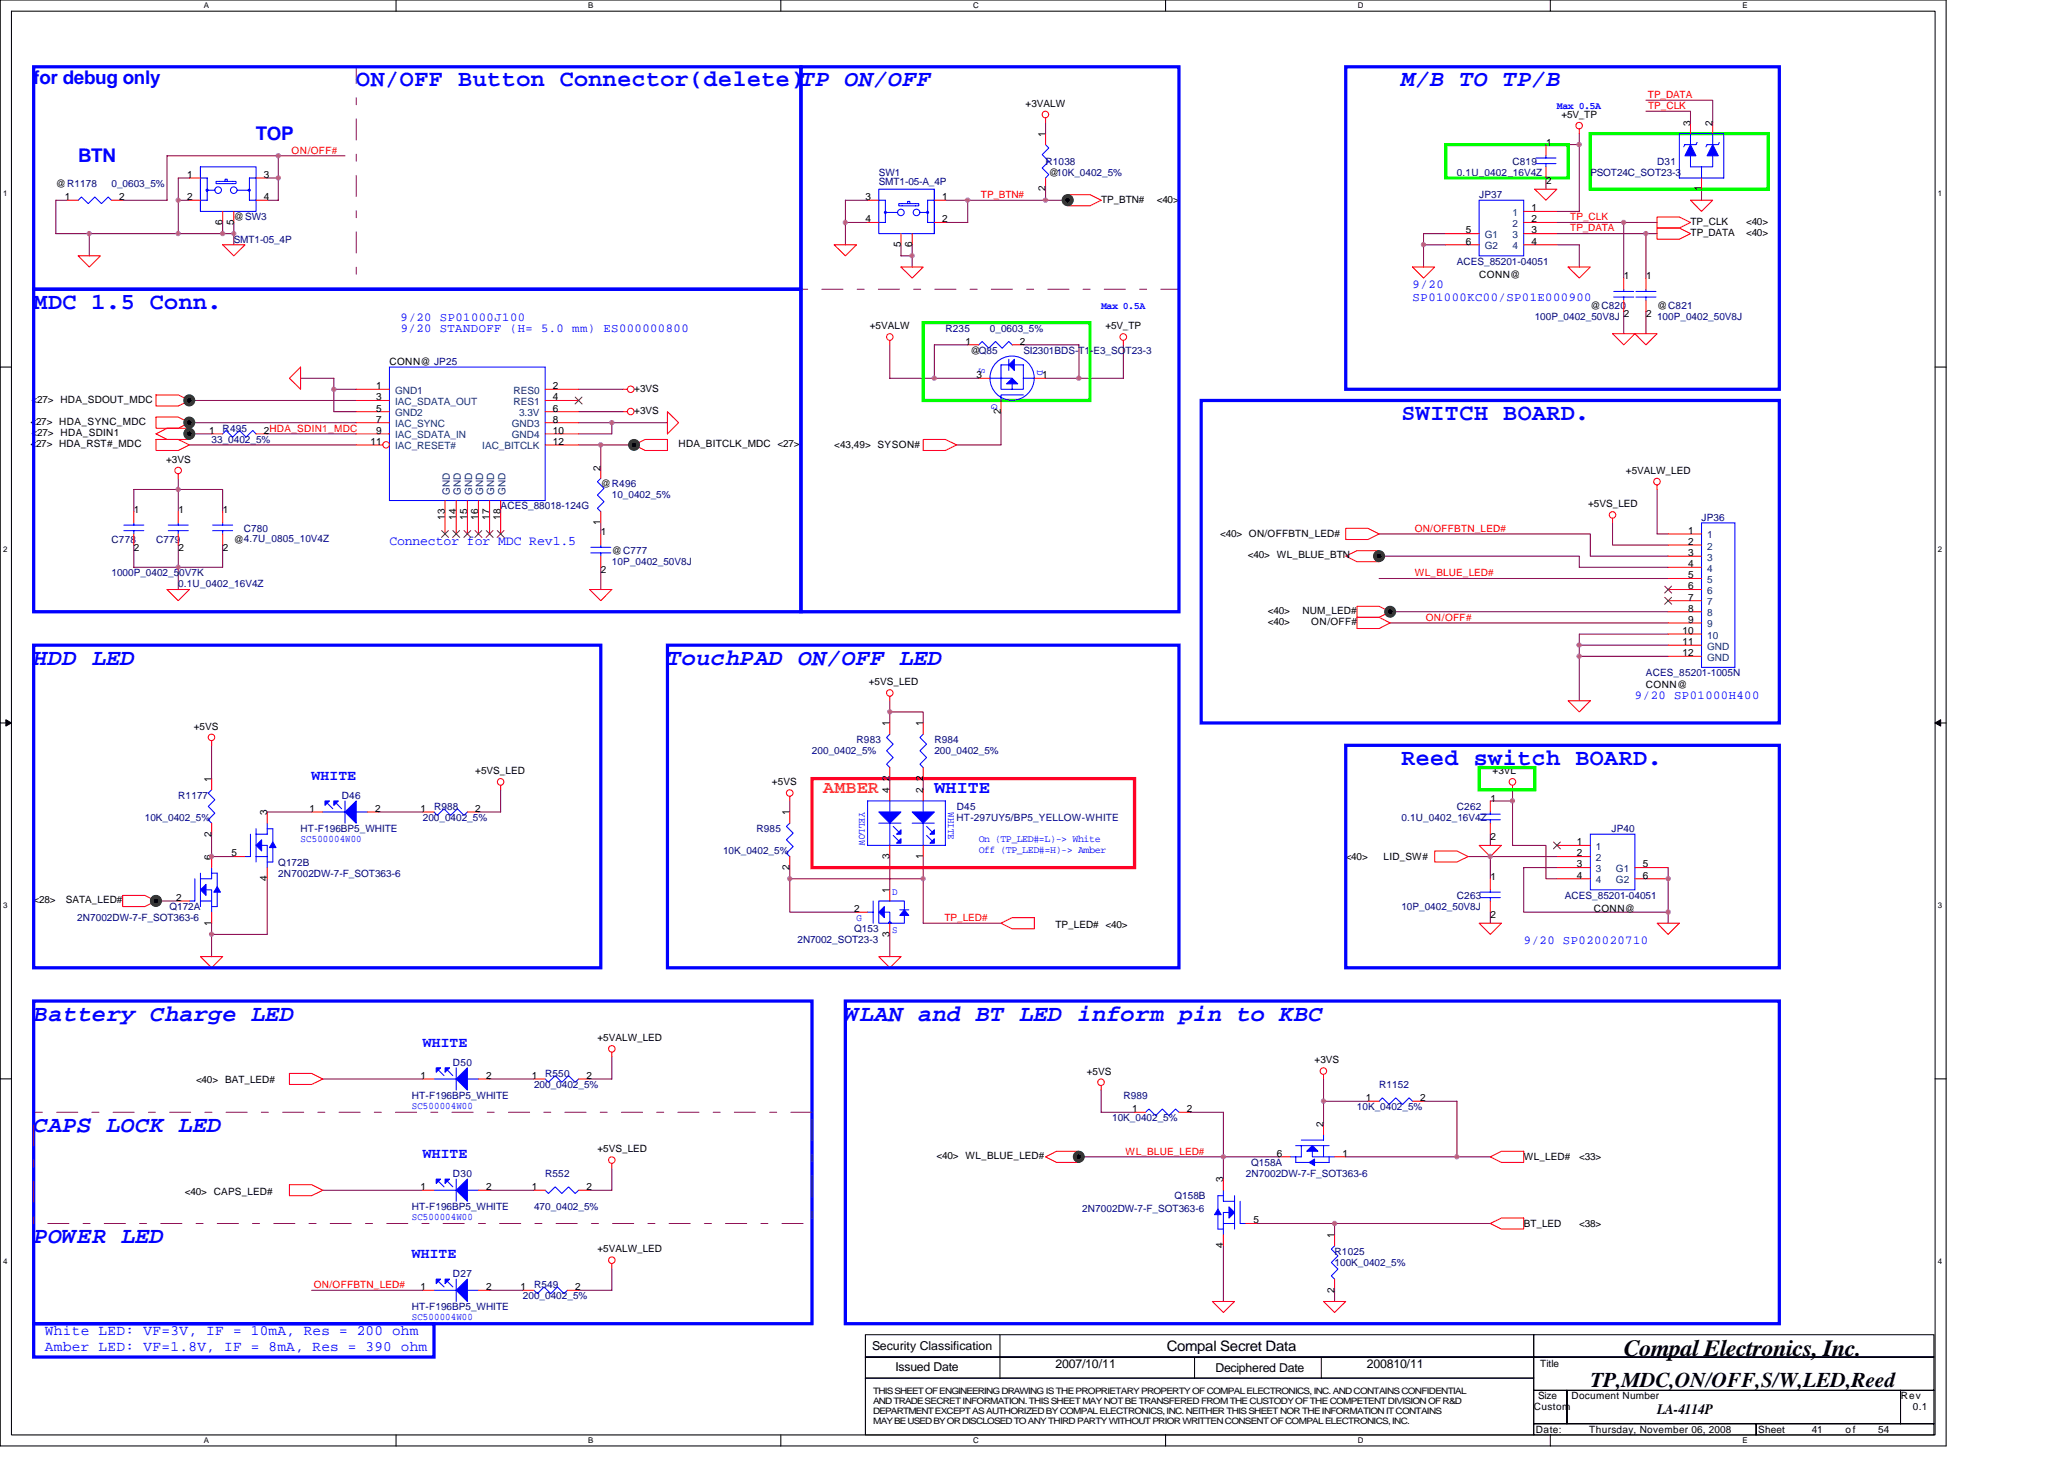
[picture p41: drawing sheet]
<svg xmlns="http://www.w3.org/2000/svg" width="297mm" height="210mm" viewBox="0 0 297 210" stroke-linecap="round" stroke-linejoin="round" font-family="sans-serif">
<defs><g id="words">
<g font-size="3.3" fill="#00f">
<text x="51.3" y="12.4">ON/OFF Button Connector(delete)TP ON/OFF</text>
<text x="201.7" y="12.4">M/B TO TP/B</text>
<text x="4.8" y="44.4">MDC 1.5 Conn.</text>
<text x="201.7" y="60.4">SWITCH BOARD.</text>
<text x="4.8" y="95.6">HDD LED</text>
<text x="96.1" y="95.6">TouchPAD ON/OFF LED</text>
<text x="201.7" y="110">Reed switch BOARD.</text>
<text x="4.8" y="146.8">Battery Charge LED</text>
<text x="121.7" y="146.8">WLAN and BT LED inform pin to KBC</text>
<text x="4.8" y="162.8">CAPS LOCK LED</text>
<text x="4.8" y="178.8">POWER LED</text>
</g>
<text font-size="3.3" x="233.7" y="195.1">Compal Electronics, Inc.</text>
<text font-size="3" x="228.9" y="199.6">TP,MDC,ON/OFF,S/W,LED,Reed</text>
<g font-size="2.7" fill="#00f">
<text x="4.8" y="12.1">for debug only</text>
<text x="11.3" y="23.3">BTN</text>
<text x="36.8" y="20.1">TOP</text>
</g>
<text font-size="2.5" fill="#ff8000" x="118.5" y="114.2">AMBER</text>
<text font-size="2.5" fill="#00f" x="134.5" y="114.2">WHITE</text>
<g font-size="2.1" fill="#00f">
<text x="44.8" y="112.2">WHITE</text>
<text x="60.9" y="150.6">WHITE</text>
<text x="60.9" y="166.6">WHITE</text>
<text x="59.3" y="181">WHITE</text>
<text x="6.5" y="192.1">White LED: VF=3V, IF = 10mA, Res = 200 ohm</text>
<text x="6.5" y="194.4">Amber LED: VF=1.8V, IF = 8mA, Res = 390 ohm</text>
</g>
<g font-size="2.1">
<text x="167.9" y="194.4">Compal Secret Data</text>
<text x="238.5" y="203.5">LA-4114P</text>
</g>
<text font-size="1.9" fill="#00f" x="56" y="78.4">Connector for MDC Rev1.5</text>
<g font-size="1.8" fill="#00f">
<text x="203.3" y="41.4">9/20</text>
<text x="57.7" y="46.2">9/20 SP01000J100</text>
<text x="57.7" y="47.8">9/20 STANDOFF (H= 5.0 mm) ES000000800</text>
<text x="203.3" y="43.2">SP01000KC00/SP01E000900</text>
<text x="235.3" y="100.6">9/20 SP01000H400</text>
<text x="219.3" y="135.8">9/20 SP020020710</text>
</g>
<g font-size="1.8">
<text x="125.5" y="194.2">Security Classification</text>
<text x="128.9" y="197.3">Issued Date</text>
<text x="151.9" y="196.8">2007/10/11</text>
<text x="174.9" y="197.4">Deciphered Date</text>
<text x="196.7" y="196.8">200810/11</text>
</g>
<g font-size="1.4">
<text x="147.6" y="15.4">+3VALW</text>
<text x="224.7" y="17">+5V_TP</text>
<text x="150.4" y="19.7" transform="rotate(-90 150.4 19.7)">1</text>
<text x="222.5" y="21">1</text>
<text x="243.3" y="18.1" transform="rotate(-90 243.3 18.1)">3</text>
<text x="246.5" y="18.1" transform="rotate(-90 246.5 18.1)">2</text>
<text x="8" y="26.9">@R1178</text>
<text x="9.3" y="28.8">1</text>
<text x="17.2" y="28.8">2</text>
<text x="26.9" y="28.8">2</text>
<text x="26.9" y="25.6">1</text>
<text x="38" y="25.6">3</text>
<text x="38" y="28.8">4</text>
<text x="124.5" y="28.8">3</text>
<text x="135.6" y="28.8">1</text>
<text x="150.4" y="27.5" transform="rotate(-90 150.4 27.5)">2</text>
<text x="151" y="25.3">@10K_0402_5%</text>
<text x="158.5" y="29.1">TP_BTN#</text>
<text x="166.5" y="29.1">&lt;40&gt;</text>
<text x="222.5" y="26.4">2</text>
<text x="244.9" y="27.5" transform="rotate(-90 244.9 27.5)">1</text>
<text x="32" y="32.3" transform="rotate(-90 32 32.3)">6</text>
<text x="33.6" y="32.3" transform="rotate(-90 33.6 32.3)">5</text>
<text x="33.7" y="31.7">@SW3</text>
<text x="124.5" y="32">4</text>
<text x="129.6" y="35.5" transform="rotate(-90 129.6 35.5)">5</text>
<text x="131.3" y="35.5" transform="rotate(-90 131.3 35.5)">6</text>
<text x="135.6" y="32">2</text>
<text x="210.9" y="33.6">5</text>
<text x="210.9" y="35.2">6</text>
<text x="220.4" y="30.4">1</text>
<text x="220.4" y="32">2</text>
<text x="220.4" y="33.6">3</text>
<text x="220.4" y="35.2">4</text>
<text x="243.3" y="32.3">TP_CLK</text>
<text x="243.3" y="34">TP_DATA</text>
<text x="251.3" y="32.3">&lt;40&gt;</text>
<text x="251.3" y="34">&lt;40&gt;</text>
<text x="212.9" y="40">CONN@</text>
<text x="233.7" y="40.2">1</text>
<text x="236.9" y="40.2">1</text>
<text x="125.2" y="47.4">+5VALW</text>
<text x="159.1" y="47.4">+5V_TP</text>
<text x="228.9" y="44.5">@C820</text>
<text x="233.7" y="45.6">2</text>
<text x="236.9" y="45.6">2</text>
<text x="238.5" y="44.5">@C821</text>
<text x="56" y="52.5">CONN@ JP25</text>
<text x="138.9" y="49.6">1</text>
<text x="139.7" y="50.9">@Q85</text>
<text x="146.8" y="49.6">2</text>
<text x="4.5" y="58">&lt;27&gt; HDA_SDOUT_MDC</text>
<text x="54.1" y="56">1</text>
<text x="54.1" y="57.6">3</text>
<text x="54.1" y="59.2">5</text>
<text x="79.6" y="56">2</text>
<text x="79.6" y="57.6">4</text>
<text x="79.6" y="59.2">6</text>
<text x="91.3" y="56.3">+3VS</text>
<text x="91.3" y="59.5">+3VS</text>
<text x="140.5" y="54.4">3</text>
<text x="144" y="59.5" transform="rotate(-90 144 59.5)">2</text>
<text x="150" y="54.4">1</text>
<text x="4.4" y="61.2">&lt;27&gt; HDA_SYNC_MDC</text>
<text x="4.4" y="64.3">&lt;27&gt; HDA_RST#_MDC</text>
<text x="4.5" y="62.7">&lt;27&gt; HDA_SDIN1</text>
<text x="30.1" y="62.4">1</text>
<text x="38" y="62.4">2HDA_SDIN1_MDC</text>
<text x="53.3" y="64">11</text>
<text x="54.1" y="60.8">7</text>
<text x="54.1" y="62.4">9</text>
<text x="79.6" y="60.8">8</text>
<text x="79.6" y="62.4">10</text>
<text x="79.6" y="64">12</text>
<text x="97.7" y="64.3">HDA_BITCLK_MDC &lt;27&gt;</text>
<text x="120.1" y="64.5">&lt;43,49&gt; SYSON#</text>
<text x="23.9" y="66.6">+3VS</text>
<text x="86.4" y="67.7" transform="rotate(-90 86.4 67.7)">2</text>
<text x="86.5" y="70.1">@R496</text>
<text x="234" y="68.2">+5VALW_LED</text>
<text x="19.3" y="73.8">1</text>
<text x="25.7" y="73.8">1</text>
<text x="32.1" y="73.8">1</text>
<text x="64" y="74.7" transform="rotate(-90 64 74.7)">13</text>
<text x="65.6" y="74.7" transform="rotate(-90 65.6 74.7)">14</text>
<text x="67.2" y="74.7" transform="rotate(-90 67.2 74.7)">15</text>
<text x="68.8" y="74.7" transform="rotate(-90 68.8 74.7)">16</text>
<text x="70.4" y="74.7" transform="rotate(-90 70.4 74.7)">17</text>
<text x="72" y="74.7" transform="rotate(-90 72 74.7)">18</text>
<text x="86.4" y="75.5" transform="rotate(-90 86.4 75.5)">1</text>
<text x="86.5" y="77">1</text>
<text x="175.6" y="77.3">&lt;40&gt; ON/OFFBTN_LED#</text>
<text x="228.6" y="73">+5VS_LED</text>
<text x="242.9" y="76.8">1</text>
<text x="19.3" y="79.2">2</text>
<text x="25.7" y="79.2">2</text>
<text x="32.1" y="79.2">2</text>
<text x="33.7" y="78.1">@4.7U_0805_10V4Z</text>
<text x="86.5" y="82.4">2</text>
<text x="88" y="79.7">@C777</text>
<text x="179.6" y="80.3">&lt;40&gt; WL_BLUE_BTN</text>
<text x="242.9" y="78.4">2</text>
<text x="242.9" y="80">3</text>
<text x="242.9" y="81.6">4</text>
<text x="242.9" y="83.2">5</text>
<text x="182.5" y="88.3">&lt;40&gt;</text>
<text x="182.5" y="90">&lt;40&gt;</text>
<text x="187.4" y="88.3">NUM_LED#</text>
<text x="188.7" y="90">ON/OFF#</text>
<text x="242.9" y="84.8">6</text>
<text x="242.9" y="86.4">7</text>
<text x="242.9" y="88">8</text>
<text x="242.9" y="89.6">9</text>
<text x="242.1" y="91.2">10</text>
<text x="242.1" y="92.8">11</text>
<text x="242.1" y="94.4">12</text>
<text x="125" y="98.6">+5VS_LED</text>
<text x="236.9" y="98.9">CONN@</text>
<text x="27.9" y="105">+5VS</text>
<text x="128" y="104.5" transform="rotate(-90 128 104.5)">1</text>
<text x="132.8" y="104.5" transform="rotate(-90 132.8 104.5)">1</text>
<text x="30.4" y="112.5" transform="rotate(-90 30.4 112.5)">1</text>
<text x="68.4" y="111.4">+5VS_LED</text>
<text x="111.1" y="113">+5VS</text>
<text x="128" y="112.4" transform="rotate(-90 128 112.4)">2</text>
<text x="132.8" y="112.4" transform="rotate(-90 132.8 112.4)">2</text>
<text x="214.8" y="111.4">+3VL</text>
<text x="38.4" y="117.3" transform="rotate(-90 38.4 117.3)">3</text>
<text x="44.5" y="116.8">1</text>
<text x="54" y="116.8">2</text>
<text x="60.5" y="116.8">1</text>
<text x="68.4" y="116.8">2</text>
<text x="113.6" y="117.3" transform="rotate(-90 113.6 117.3)">1</text>
<text x="128" y="114.1" transform="rotate(-90 128 114.1)">4</text>
<text x="132.8" y="114.1" transform="rotate(-90 132.8 114.1)">2</text>
<text x="214.5" y="115.4">1</text>
<text x="30.4" y="123.7" transform="rotate(-90 30.4 123.7)">6</text>
<text x="30.4" y="120.4" transform="rotate(-90 30.4 120.4)">2</text>
<text x="33.3" y="123.2">5</text>
<text x="113.6" y="125.2" transform="rotate(-90 113.6 125.2)">2</text>
<text x="128" y="123.5" transform="rotate(-90 128 123.5)">3</text>
<text x="132.8" y="123.5" transform="rotate(-90 132.8 123.5)">1</text>
<text x="193.7" y="123.7">&lt;40&gt;</text>
<text x="199.1" y="123.7">LID_SW#</text>
<text x="214.5" y="120.8">2</text>
<text x="226.9" y="121.6">1</text>
<text x="226.9" y="123.2">2</text>
<text x="226.9" y="124.8">3</text>
<text x="236.4" y="124.8">5</text>
<text x="4.8" y="130">&lt;28&gt;</text>
<text x="9.5" y="130">SATA_LED#</text>
<text x="25.3" y="129.6">2</text>
<text x="38.4" y="126.7" transform="rotate(-90 38.4 126.7)">4</text>
<text x="122.9" y="131.2">2</text>
<text x="128" y="128.5" transform="rotate(-90 128 128.5)">1</text>
<text x="214.5" y="126.6">1</text>
<text x="226.9" y="126.4">4</text>
<text x="229.4" y="131.2">CONN@</text>
<text x="236.4" y="126.4">6</text>
<text x="30.4" y="133.2" transform="rotate(-90 30.4 133.2)">1</text>
<text x="128" y="134.7" transform="rotate(-90 128 134.7)">3</text>
<text x="151.9" y="133.5">TP_LED# &lt;40&gt;</text>
<text x="214.5" y="132">2</text>
<text x="86" y="149.8">+5VALW_LED</text>
<text x="28.2" y="155.9">&lt;40&gt; BAT_LED#</text>
<text x="60.5" y="155.2">1</text>
<text x="70" y="155.2">2</text>
<text x="76.5" y="155.2">1</text>
<text x="84.4" y="155.2">2</text>
<text x="156.4" y="154.6">+5VS</text>
<text x="189.2" y="153">+3VS</text>
<text x="162.9" y="160">1</text>
<text x="170.8" y="160">2</text>
<text x="196.6" y="158.4">1</text>
<text x="204.4" y="158.4">2</text>
<text x="86" y="165.8">+5VS_LED</text>
<text x="134.8" y="166.8">&lt;40&gt; WL_BLUE_LED#</text>
<text x="183.7" y="166.4">6</text>
<text x="190.5" y="162.1" transform="rotate(-90 190.5 162.1)">2</text>
<text x="193.2" y="166.4">1</text>
<text x="219.3" y="166.9">WL_LED#</text>
<text x="227.3" y="166.9">&lt;33&gt;</text>
<text x="26.6" y="171.9">&lt;40&gt; CAPS_LED#</text>
<text x="60.5" y="171.2">1</text>
<text x="70" y="171.2">2</text>
<text x="76.5" y="171.2">1</text>
<text x="84.4" y="171.2">2</text>
<text x="176" y="170.1" transform="rotate(-90 176 170.1)">3</text>
<text x="176" y="179.6" transform="rotate(-90 176 179.6)">4</text>
<text x="180.4" y="176">5</text>
<text x="192" y="178.1" transform="rotate(-90 192 178.1)">1</text>
<text x="219.3" y="176.5">BT_LED</text>
<text x="227.3" y="176.5">&lt;38&gt;</text>
<text x="60.5" y="185.6">1</text>
<text x="70" y="185.6">2</text>
<text x="74.9" y="185.6">1</text>
<text x="82.8" y="185.6">2</text>
<text x="86" y="180.2">+5VALW_LED</text>
<text x="192" y="185.9" transform="rotate(-90 192 185.9)">2</text>
<text x="221.7" y="196.7">Title</text>
<text x="220.7" y="202.9">Custom</text>
<text x="221.4" y="201.3">Size</text>
<text x="226.2" y="201.3">Document Number</text>
<text x="273.6" y="201.3">Rev</text>
<text x="275.3" y="202.9">0.1</text>
<text x="221" y="206.1">Date:</text>
<text x="228.7" y="206.1">Thursday, November 06, 2008</text>
<text x="253" y="206.1">Sheet</text>
<text x="260.7" y="206.1">41</text>
<text x="265.6" y="206.1">of</text>
<text x="270.3" y="206.1">54</text>
</g>
<g font-size="1.4" fill="#00f">
<text x="224.1" y="15.6">Max 0.5A</text>
<text x="158.5" y="44.4">Max 0.5A</text>
<text x="140.9" y="53" transform="rotate(90 140.9 53)">S</text>
<text x="149.2" y="53.3" transform="rotate(90 149.2 53.3)">D</text>
<text x="142.7" y="58.1" transform="rotate(90 142.7 58.1)">G</text>
<text x="123.6" y="116.8" transform="rotate(90 123.6 116.8)">YELLOW</text>
<text x="136.4" y="116.8" transform="rotate(90 136.4 116.8)">WHITE</text>
<text x="43.3" y="121.2">SC500004W00</text>
<text x="140.9" y="121.2">On (TP_LED#=L)-&gt; White</text>
<text x="140.9" y="122.7">Off (TP_LED#=H)-&gt; Amber</text>
<text x="128.4" y="128.7">D</text>
<text x="123.3" y="132.5">G</text>
<text x="128.4" y="134.3">S</text>
<text x="59.3" y="159.6">SC500004W00</text>
<text x="59.3" y="175.6">SC500004W00</text>
<text x="59.3" y="190">SC500004W00</text>
</g>
<g font-size="1.4" fill="#f00">
<text x="237.2" y="14.1">TP_DATA</text>
<text x="237.2" y="15.7">TP_CLK</text>
<text x="42" y="22.1">ON/OFF#</text>
<text x="141.2" y="28.5">TP_BTN#</text>
<text x="226" y="33.3">TP_DATA</text>
<text x="226" y="31.7">TP_CLK</text>
<text x="203.6" y="76.5">ON/OFFBTN_LED#</text>
<text x="203.6" y="82.9">WL_BLUE_LED#</text>
<text x="205.2" y="89.3">ON/OFF#</text>
<text x="135.9" y="132.5">TP_LED#</text>
<text x="162" y="166.1">WL_BLUE_LED#</text>
<text x="45.2" y="185.3">ON/OFFBTN_LED#</text>
</g>
<g font-size="1.4" fill="#000080">
<text x="150.5" y="23.7">R1038</text>
<text x="217.7" y="23.7">C819</text>
<text x="238.5" y="23.7">D31</text>
<text x="16" y="26.9">0_0603_5%</text>
<text x="126.5" y="25.3">SW1</text>
<text x="126.5" y="26.6">SMT1-05-A_4P</text>
<text x="209.7" y="25.3">0.1U_0402_16V4Z</text>
<text x="212.9" y="28.5">JP37</text>
<text x="228.9" y="25.3">PSOT24C_SOT23-3</text>
<text x="33.7" y="34.9">SMT1-05_4P</text>
<text x="209.7" y="38.1">ACES_85201-04051</text>
<text x="136.1" y="47.7">R235</text>
<text x="142.5" y="47.7">0_0603_5%</text>
<text x="220.9" y="46.1">100P_0402_50V8J</text>
<text x="238.5" y="46.1">100P_0402_50V8J</text>
<text x="147.3" y="50.9">SI2301BDS-T1-E3_SOT23-3</text>
<text x="30.5" y="63.7">33_0402_5%</text>
<text x="32" y="62.1">R495</text>
<text x="88" y="71.7">10_0402_5%</text>
<text x="35.1" y="76.5">C780</text>
<text x="72" y="73.3">ACES_88018-124G</text>
<text x="244.9" y="74.9">JP36</text>
<text x="16" y="78.1">C778</text>
<text x="16" y="82.9">1000P_0402_50V7K</text>
<text x="22.5" y="78.1">C779</text>
<text x="88" y="81.3">10P_0402_50V8J</text>
<text x="25.7" y="84.5">0.1U_0402_16V4Z</text>
<text x="236.9" y="97.3">ACES_85201-1005N</text>
<text x="123.3" y="106.9">R983</text>
<text x="134.5" y="106.9">R984</text>
<text x="116.9" y="108.5">200_0402_5%</text>
<text x="134.5" y="108.5">200_0402_5%</text>
<text x="20.8" y="118.1">10K_0402_5%</text>
<text x="25.7" y="114.9">R1177</text>
<text x="43.3" y="119.7">HT-F196BP5_WHITE</text>
<text x="49.2" y="114.9">D46</text>
<text x="60.9" y="118.1">200_0402_5%</text>
<text x="62.5" y="116.5">R988</text>
<text x="108.9" y="119.7">R985</text>
<text x="137.7" y="118.1">HT-297UY5/BP5_YELLOW-WHITE</text>
<text x="137.7" y="116.5">D45</text>
<text x="201.7" y="118.1">0.1U_0402_16V4Z</text>
<text x="209.7" y="116.5">C262</text>
<text x="231.9" y="119.7">JP40</text>
<text x="40" y="124.5">Q172B</text>
<text x="104.1" y="122.9">10K_0402_5%</text>
<text x="24.4" y="130.9">Q172A</text>
<text x="40" y="126.1">2N7002DW-7-F_SOT363-6</text>
<text x="201.7" y="130.9">10P_0402_50V8J</text>
<text x="209.7" y="129.3">C263</text>
<text x="225.2" y="129.3">ACES_85201-04051</text>
<text x="11.1" y="132.5">2N7002DW-7-F_SOT363-6</text>
<text x="114.8" y="135.7">2N7002_SOT23-3</text>
<text x="122.9" y="134.1">Q153</text>
<text x="65.2" y="153.3">D50</text>
<text x="78.5" y="154.9">R550</text>
<text x="59.3" y="158.1">HT-F196BP5_WHITE</text>
<text x="76.9" y="156.5">200_0402_5%</text>
<text x="160.1" y="161.3">10K_0402_5%</text>
<text x="161.7" y="158.1">R989</text>
<text x="195.3" y="159.7">10K_0402_5%</text>
<text x="198.5" y="156.5">R1152</text>
<text x="180.1" y="167.7">Q158A</text>
<text x="65.2" y="169.3">D30</text>
<text x="78.5" y="169.3">R552</text>
<text x="169" y="172.5">Q158B</text>
<text x="179.3" y="169.3">2N7002DW-7-F_SOT363-6</text>
<text x="59.3" y="174.1">HT-F196BP5_WHITE</text>
<text x="76.9" y="174.1">470_0402_5%</text>
<text x="155.7" y="174.4">2N7002DW-7-F_SOT363-6</text>
<text x="65.2" y="183.7">D27</text>
<text x="76.9" y="185.3">R549</text>
<text x="192.1" y="180.5">R1025</text>
<text x="192.1" y="182.1">100K_0402_5%</text>
<text x="59.3" y="188.5">HT-F196BP5_WHITE</text>
<text x="75.3" y="186.9">200_0402_5%</text>
</g>
<g font-size="1.4" fill="#004080">
<text x="213.7" y="34.3">G1</text>
<text x="213.7" y="35.9">G2</text>
<text x="217.7" y="31.1">1</text>
<text x="217.7" y="32.7">2</text>
<text x="217.7" y="34.3">3</text>
<text x="217.7" y="35.9">4</text>
<text x="56.9" y="56.7">GND1</text>
<text x="56.9" y="58.3">IAC_SDATA_OUT</text>
<text x="56.9" y="59.9">GND2</text>
<text x="73.9" y="56.7">RES0</text>
<text x="73.9" y="58.3">RES1</text>
<text x="74.7" y="59.9">3.3V</text>
<text x="56.9" y="61.5">IAC_SYNC</text>
<text x="56.9" y="63.1">IAC_SDATA_IN</text>
<text x="56.9" y="64.7">IAC_RESET#</text>
<text x="69.4" y="64.7">IAC_BITCLK</text>
<text x="73.7" y="61.5">GND3</text>
<text x="73.7" y="63.1">GND4</text>
<text x="64.7" y="71.2" transform="rotate(-90 64.7 71.2)">GND</text>
<text x="66.3" y="71.2" transform="rotate(-90 66.3 71.2)">GND</text>
<text x="67.9" y="71.2" transform="rotate(-90 67.9 71.2)">GND</text>
<text x="69.5" y="71.2" transform="rotate(-90 69.5 71.2)">GND</text>
<text x="71.1" y="71.2" transform="rotate(-90 71.1 71.2)">GND</text>
<text x="72.7" y="71.2" transform="rotate(-90 72.7 71.2)">GND</text>
<text x="245.7" y="77.5">1</text>
<text x="245.7" y="79.1">2</text>
<text x="245.7" y="80.7">3</text>
<text x="245.7" y="82.3">4</text>
<text x="245.7" y="83.9">5</text>
<text x="245.7" y="85.5">6</text>
<text x="245.7" y="87.1">7</text>
<text x="245.7" y="88.7">8</text>
<text x="245.7" y="90.3">9</text>
<text x="245.7" y="91.9">10</text>
<text x="245.7" y="93.5">GND</text>
<text x="245.7" y="95.1">GND</text>
<text x="229.7" y="122.3">1</text>
<text x="229.7" y="123.9">2</text>
<text x="229.7" y="125.5">3</text>
<text x="232.6" y="125.5">G1</text>
<text x="229.7" y="127.1">4</text>
<text x="232.6" y="127.1">G2</text>
</g>
<g font-size="1.3">
<text x="125.7" y="200.5">THIS SHEET OF ENGINEERING DRAWING IS THE PROPRIETARY PROPERTY OF COMPAL ELECTRONICS, INC. AND CONTAINS CONFIDENTIAL</text>
<text x="125.7" y="202">AND TRADE SECRET INFORMATION. THIS SHEET MAY NOT BE TRANSFERED FROM THE CUSTODY OF THE COMPETENT DIVISION OF R&amp;D</text>
<text x="125.7" y="203.5">DEPARTMENT EXCEPT AS AUTHORIZED BY COMPAL ELECTRONICS, INC. NEITHER THIS SHEET NOR THE INFORMATION IT CONTAINS</text>
<text x="125.7" y="204.9">MAY BE USED BY OR DISCLOSED TO ANY THIRD PARTY WITHOUT PRIOR WRITTEN CONSENT OF COMPAL ELECTRONICS, INC.</text>
</g>
<g font-size="1.1">
<text x="29.3" y="1.2">A</text>
<text x="84.7" y="1.2">B</text>
<text x="140" y="1.2">C</text>
<text x="195.4" y="1.2">D</text>
<text x="250.8" y="1.2">E</text>
<text x=".4" y="28.2">1</text>
<text x="278.9" y="28.2">1</text>
<text x=".4" y="79.4">2</text>
<text x="278.9" y="79.4">2</text>
<text x=".4" y="130.6">3</text>
<text x="278.9" y="130.6">3</text>
<text x=".4" y="181.8">4</text>
<text x="278.9" y="181.8">4</text>
<text x="29.3" y="207.6">A</text>
<text x="84.7" y="207.6">B</text>
<text x="140" y="207.6">C</text>
<text x="195.4" y="207.6">D</text>
<text x="250.8" y="207.6">E</text>
</g>
</g></defs>
<path d="M0 0h280.1v208h-280.1zM1.6 1.6h276.9v204.8h-276.9z" fill="none" stroke="#000" stroke-width=".15"/>
<g fill="#fff">
<path d="M29.3 .2h.8v1.2h-.8z"/>
<path d="M29.3 206.6h.8v1.3h-.8z"/>
</g>
<path d="M57 0v1.6M57 206.4v1.6" fill="none" stroke="#000" stroke-width=".15"/>
<g fill="#fff">
<path d="M84.7 .2h.7v1.2h-.7z"/>
<path d="M84.7 206.6h.7v1.3h-.7z"/>
</g>
<path d="M112.4 0v1.6M112.4 206.4v1.6" fill="none" stroke="#000" stroke-width=".15"/>
<g fill="#fff">
<path d="M140 .2h.8v1.2h-.8z"/>
<path d="M140 206.6h.8v1.3h-.8z"/>
</g>
<path d="M167.7 0v1.6M167.7 206.4v1.6" fill="none" stroke="#000" stroke-width=".15"/>
<g fill="#fff">
<path d="M195.4 .2h.8v1.2h-.8z"/>
<path d="M195.4 206.6h.8v1.3h-.8z"/>
</g>
<path d="M223.1 0v1.6M223.1 206.4v1.6" fill="none" stroke="#000" stroke-width=".15"/>
<g fill="#fff">
<path d="M250.8 .2h.7v1.2h-.7z"/>
<path d="M250.8 206.6h.7v1.3h-.7z"/>
<path d="M.4 27.2h.7v1.3h-.7z"/>
<path d="M278.9 27.2h.6v1.3h-.6z"/>
<path d="M.4 78.4h.7v1.3h-.7z"/>
<path d="M278.9 78.4h.6v1.3h-.6z"/>
</g>
<path d="M0 52.8h1.6M278.5 52.8h1.6" fill="none" stroke="#000" stroke-width=".15"/>
<g fill="#fff">
<path d="M.4 129.6h.7v1.3h-.7z"/>
<path d="M278.9 129.6h.6v1.3h-.6z"/>
</g>
<path d="M0 104h1.6M278.5 104h1.6" fill="none" stroke="#000" stroke-width=".15"/>
<path d="M.8 103.5l.8 .5-.8 .5zM278.5 104l.8-.5v1z" fill="#000" stroke="#000" stroke-width=".14"/>
<g fill="#fff">
<path d="M.4 180.8h.7v1.3h-.7z"/>
<path d="M278.9 180.8h.6v1.3h-.6z"/>
</g>
<g fill="none" stroke="#000" stroke-width=".15">
<path d="M0 155.2h1.6M278.5 155.2h1.6M124.5 192h96.2v3.2h-96.2zM124.5 195.2h96.2v3.1h-96.2zM124.5 198.3h96.2v8.1h-96.2zM143.9 192v6.3M171.9 195.2v3.1M190.2 195.2v3.1M220.7 192h57.6v3.2h-57.6zM220.7 195.2h57.6v4.8h-57.6zM220.7 200h4.8v4.8h-4.8zM220.7 204.8h32v1.6h-32z"/>
<path d="M225.5 200h48v4.8h-48zM252.7 204.8h25.6v1.6h-25.6zM273.5 200h4.8v4.8h-4.8z"/>
</g>
<g fill="none" stroke="#800040" stroke-width=".15">
<path d="M150.5 17.6v1.6M227.3 19.2v11.2h-3.2M236.9 14.4h9.6v3.2M236.9 16h6.4v1.6M9.6 28.8h-1.6v4.8h4.8M12.8 33.6v3.2M25.7 28.8v4.8h-12.9M25.7 33.6h8M25.7 28.8h1.6M27.3 25.6h-1.6v3.2M32 32v1.6M33.7 32v3.2"/>
<path d="M38.5 25.6h1.5v3.2h-1.5M40 22.4v3.2M49.7 22.4h-25.7v6.4h-6.4M121.7 32h3.2M124.9 28.8h-3.2v6.4M129.7 35.2v1.6h1.6M131.3 35.2v3.2M136.1 28.8h17.6M139.3 28.8v3.2h-3.2M150.5 27.2v1.6M204.9 35.2h3.2M208.1 33.6h-3.2v4.8"/>
<path d="M222.5 20.8h4.8M222.5 25.6v1.6M224.1 35.2h3.2v3.2M224.1 32h14.4M224.1 33.6h14.4M233.7 32v8M236.9 33.6v6.4M244.9 27.2v1.6M27.3 57.6h24M43.3 54.4h4.7v4.8h3.3M48 56h3.3M83.3 56h6.4"/>
<path d="M83.3 59.2h6.4M128.1 49.6v4.8h12.8M139.3 49.6h-4.8v4.8M144.1 59.2v4.8h-6.4M147.3 49.6h8v4.8M161.7 49.6v4.8h-11.2M233.7 44.8v3.2M236.9 44.8v3.2M19.3 73.6v-3.2h12.7v3.2M19.3 78.4v3.2h12.7v-3.2M25.7 68.8v4.8M25.7 78.4v6.4"/>
<path d="M27.3 64h24M27.3 60.8h24M27.3 62.4h3.2M38.5 62.4h12.8M83.3 64h3.2v3.2M83.3 60.8h12.8M86.5 75.2v1.6M86.5 64h4.8M88.1 60.8v1.6h-4.8M198.5 76.8h30.4v3.2h11.2M232.1 75.2v3.2h8M238.5 70.4v6.4h1.6"/>
<path d="M86.5 81.6v3.2M198.5 80h28.8v1.6h12.8M198.5 83.2h41.6M200.1 88h40M200.1 89.6h40M227.3 92.8h12.8M227.3 94.4h12.8M240.1 91.2h-12.8v9.6M30.5 107.2v4.8M38.5 116.8h6.3M54.5 116.8h6.4M72 113.6v3.2h-3.1"/>
<path d="M113.7 115.2v1.6M128.1 102.4h4.8v1.6M128.1 100.8v3.2M128.1 112v1.6M132.9 112v1.6M214.5 115.2h3.2v6.4h4.8v4.8h1.6M217.7 113.6v1.6M22.5 129.6h3.2M30.5 120v3.2h3.2M30.5 132.8v4.8M38.5 126.4v8h-8M113.7 124.8v1.6"/>
<path d="M128.1 123.2v4.8M128.1 134.4v3.2M132.9 126.4h-19.2v4.8h9.6M132.9 123.2v9.6h11.2M211.3 123.2h3.2v3.2M214.5 123.2h9.6M214.5 120v1.6M214.5 131.2v1.6M224.1 124.8h-4.8v6.4h20.8M240.1 124.8v8M46.5 155.2h14.4M70.5 155.2h6.4"/>
<path d="M88.1 152v3.2h-3.2M158.5 156.8v3.2h4.8M190.5 155.2v6.4M190.5 158.4h6.4M204.9 158.4h4.8v8h-16M46.5 171.2h14.4M70.5 171.2h6.4M88.1 168v3.2h-3.2M155.3 166.4h28.8M171.3 160h4.8v9.6M176.1 179.2v8M180.9 176h33.6"/>
<path d="M192.1 176v1.6M209.7 166.4h4.8M44.8 185.6h16.1M70.5 185.6h4.8M88.1 182.4v3.2h-4.8M192.1 185.6v1.6"/>
</g>
<g fill="none" stroke="#f00" stroke-width=".15">
<path d="M150.5 17v.6M227.3 18.6v.6M9.6 28.8h1.7M11.3 36.8h3.2l-1.7 1.6zM16 28.8h1.6M27.3 25.6h1.5M27.3 28.8h1.5M32 35.2h3.3l-1.6 1.6zM32 30.4v1.6M33.7 30.4v1.6M36.8 25.6h1.7M36.8 28.8h1.7"/>
<path d="M120.1 35.2h3.2l-1.6 1.6zM124.9 28.8h1.6M124.9 32h1.6M129.7 38.4h3.2l-1.6 1.6zM129.7 33.6v1.6M131.3 33.6v1.6M134.5 28.8h1.6M134.5 32h1.6M153.7 28h3.2l1.6 .8-1.6 .8h-3.2zM203.3 38.4h3.2l-1.6 1.6zM220.9 27.2h3.2l-1.6 1.6zM222.5 20.8v1.6"/>
<path d="M222.5 24v1.6M225.7 38.4h3.2l-1.6 1.6zM238.5 31.2h3.2l1.6 .8-1.6 .8h-3.2zM238.5 32.8h3.2l1.6 .8-1.6 .8h-3.2zM243.3 28.8h3.2l-1.6 1.6zM22.5 56.8h3.2l1.6 .8-1.6 .8h-3.2zM43.3 52.8v3.2l-1.6-1.6zM51.3 56h4.7M51.3 59.2h4.7M51.3 57.6h4.7M89.7 56h.6M89.7 59.2h.6"/>
<path d="M96.1 59.2l1.6 1.6-1.6 1.6zM128.1 49v.6M139.3 49.6h1.6M145.7 49.6h1.6M161.7 49v.6M232.1 48h3.2l-1.6 1.6zM235.3 48h3.2l-1.6 1.6zM236.9 40v1.6M236.9 43.2v1.6M19.3 73.6v1.6M19.3 76.8v1.6M22.5 60h3.2l1.6 .8-1.6 .8h-3.2z"/>
<path d="M22.5 62.4l1.5-.8h3.3v1.6h-3.3zM22.5 63.2h3.2l1.6 .8-1.6 .8h-3.2zM25.7 68.2v.6M25.7 73.6v1.6M25.7 76.8v1.6M30.5 62.4h1.5M32 73.6v1.6M32 76.8v1.6M36.8 62.4h1.7M51.3 62.4h4.7M51.3 60.8h4.7M86.5 67.2v1.6"/>
<path d="M86.5 73.6v1.6M86.5 76.8v1.6M91.3 64l1.6-.8h3.2v1.6h-3.2zM132.9 63.2h3.2l1.6 .8-1.6 .8h-3.2zM193.7 76h3.2l1.6 .8-1.6 .8h-3.2zM232.1 74.6v.6M238.5 69.8v.6M240.1 76.8h4.8M240.1 78.4h4.8M24 84.8h3.3l-1.6 1.6zM84.9 84.8h3.2l-1.6 1.6zM86.5 80v1.6"/>
<path d="M193.7 80l1.6-.8h3.2v1.6h-3.2zM195.3 87.2h3.2l1.6 .8-1.6 .8h-3.2zM195.3 88.8h3.2l1.6 .8-1.6 .8h-3.2zM240.1 80h4.8M240.1 81.6h4.8M240.1 83.2h4.8M240.1 84.8h4.8M240.1 86.4h4.8M240.1 88h4.8M240.1 89.6h4.8M240.1 91.2h4.8M240.1 92.8h4.8"/>
<path d="M240.1 94.4h4.8M30.5 106.6v.6M30.5 112v1.6M30.5 118.4v1.6M38.5 116.8v1.6M44.8 116.8h1.7M52.8 116.8h1.7M60.9 116.8h1.6M67.3 116.8h1.6M72 113v.6M113.7 114.6v.6M113.7 116.8v1.6"/>
<path d="M128.1 100.2v.6M128.1 104v1.6M128.1 110.4v1.6M128.1 113.6v1.6M132.9 104v1.6M132.9 110.4v1.6M132.9 113.6v1.6M217.7 113v.6M225.7 100.8h3.2l-1.6 1.6zM17.6 128.8h3.2l1.7 .8-1.7 .8h-3.2zM28.8 137.6h3.2l-1.5 1.6zM33.7 123.2h1.6"/>
<path d="M38.5 124.8v1.6M113.7 123.2v1.6M123.3 131.2h1.6M126.5 137.6h3.2l-1.6 1.6zM128.1 121.6v1.6M128.1 128v1.6M128.1 132.8v1.6M132.9 121.6v1.6M144.1 132.8l1.6-.8h3.2v1.6h-3.2zM206.5 122.4h3.2l1.6 .8-1.6 .8h-3.2zM212.9 121.6h3.2l-1.6 1.6zM212.9 132.8h3.2l-1.6 1.6z"/>
<path d="M214.5 126.4v1.6M214.5 129.6v1.6M224.1 121.6h4.8M224.1 123.2h4.8M224.1 124.8h4.8M224.1 126.4h4.8M235.3 124.8h4.8M235.3 126.4h4.8M238.5 132.8h3.2l-1.6 1.6zM41.7 154.4h3.1l1.7 .8-1.7 .8h-3.1zM60.9 155.2h1.6M68.9 155.2h1.6"/>
<path d="M88.1 151.4v.6M158.5 156.2v.6M190.5 154.6v.6M41.7 170.4h3.1l1.7 .8-1.7 .8h-3.1zM60.9 171.2h1.6M68.9 171.2h1.6M76.9 171.2h1.6M83.3 171.2h1.6M88.1 167.4v.6M150.5 166.4l1.6-.8h3.2v1.6h-3.2zM163.3 160h1.6M169.7 160h1.6"/>
<path d="M176.1 169.6v1.6M176.1 177.6v1.6M179.3 176h1.6M192.1 177.6v1.6M214.5 176l1.6-.8h3.2v1.6h-3.2zM214.5 166.4l1.6-.8h3.2v1.6h-3.2zM60.9 185.6h1.6M68.9 185.6h1.6M75.3 185.6h1.6M81.7 185.6h1.6M88.1 181.8v.6M174.5 187.2h3.2l-1.6 1.6z"/>
<path d="M190.5 187.2h3.2l-1.6 1.6zM192.1 184v1.6"/>
<circle cx="150.4" cy="16.5" r=".47"/>
<circle cx="227.3" cy="18.1" r=".47"/>
<circle cx="90.8" cy="56" r=".47"/>
<circle cx="90.8" cy="59.2" r=".47"/>
<circle cx="128" cy="48.5" r=".47"/>
<circle cx="161.7" cy="48.5" r=".48"/>
<circle cx="25.6" cy="67.7" r=".47"/>
<circle cx="232.1" cy="74.1" r=".47"/>
<circle cx="238.5" cy="69.3" r=".47"/>
<circle cx="128.1" cy="99.7" r=".47"/>
<circle cx="30.4" cy="106.1" r=".47"/>
<circle cx="72" cy="112.5" r=".47"/>
<circle cx="113.7" cy="114.1" r=".47"/>
<circle cx="217.7" cy="112.5" r=".48"/>
<circle cx="88" cy="150.9" r=".47"/>
<circle cx="158.4" cy="155.7" r=".47"/>
<circle cx="190.5" cy="154.1" r=".47"/>
<circle cx="88" cy="166.9" r=".47"/>
<circle cx="88" cy="181.3" r=".47"/>
</g>
<g fill="#008000" stroke="#008000" stroke-width=".15">
<circle cx="27.2" cy="57.6" r=".79"/>
<circle cx="91.2" cy="64" r=".78"/>
<circle cx="27.2" cy="62.4" r=".79"/>
<circle cx="27.2" cy="60.8" r=".79"/>
<circle cx="22.4" cy="129.6" r=".8"/>
<circle cx="155.2" cy="166.4" r=".79"/>
<circle cx="198.5" cy="80" r=".79"/>
<circle cx="200.1" cy="88" r=".78"/>
<circle cx="153.7" cy="28.8" r=".8"/>
</g>
<g fill="#000" stroke="#008000" stroke-width=".15">
<circle cx="153.7" cy="28.8" r=".39"/>
<circle cx="27.2" cy="57.6" r=".39"/>
<circle cx="27.2" cy="60.8" r=".39"/>
<circle cx="27.2" cy="62.4" r=".39"/>
<circle cx="91.2" cy="64" r=".4"/>
<circle cx="198.5" cy="80" r=".41"/>
<circle cx="200.1" cy="88" r=".4"/>
<circle cx="22.4" cy="129.6" r=".39"/>
<circle cx="155.2" cy="166.4" r=".39"/>
</g>
<path d="M4.8 9.6h110.5v32h-110.5zM115.3 9.6h54.4v78.4h-54.4zM193.7 9.6h62.4v46.4h-62.4zM4.8 41.6h110.5v46.4h-110.5zM172.9 57.6h83.2v46.4h-83.2zM4.8 92.8h81.7v46.4h-81.7zM96.1 92.8h73.6v46.4h-73.6zM193.7 107.2h62.4v32h-62.4zM4.8 144h112.1v46.4h-112.1zM121.7 144h134.4v46.4h-134.4zM4.8 190.4h57.7v4.8h-57.7z" fill="none" stroke="#00f" stroke-width=".47"/>
<path d="M4.8 9.6h46.5v32h-46.5zM115.3 9.6h54.4v32h-54.4zM4.8 160h112.1v16h-112.1z" fill="none" stroke="#800080" stroke-width=".14" stroke-dasharray="3 2 1 2"/>
<path d="M228.9 19.2h25.6v8h-25.6zM208.1 20.8h17.6v4.8h-17.6zM132.9 46.4h24v11.2h-24zM212.9 110.4h8v3.2h-8z" fill="none" stroke="#0f0" stroke-width=".47"/>
<path d="M116.9 112h46.4v12.8h-46.4z" fill="none" stroke="#f00" stroke-width=".47"/>
<g fill="none" stroke="#00f" stroke-width=".15">
<path d="M11.3 28.8l.4-.5 1 1 .9-1 1 1 1-1 .4 .5M28.8 24v6.4h8v-6.4h-8v6.4M28.8 25.6h1v1.6M29.8 27.5v1.3h-1M29.8 27.4h1.1M31.1 26.1h2.9v.3h-2.9zM32.4 26.1v-.3h.3v.3M34.1 27.4h1.8M35.9 27.5v1.3h.9M36.8 25.6h-.9v1.6M126.5 28.8h.9v1.6M127.4 30.7v1.3h-.9"/>
<path d="M127.4 30.6h1.8M129.3 29.3h2.9v.3h-2.9zM130.6 29.3v-.3h.3v.3M132.4 30.6h1.1M133.5 30.7v1.3h1M134.5 27.2v6.4h-8v-6.4h8v6.4M134.5 28.8h-1v1.6M221 23.5h2.9M221 22.7h2.9M222.5 22.4v.3M222.5 23.5v.5M56 52.8h22.5v19.2h-22.5z"/>
<path d="M140.9 49.6l.4-.5 1 1 1-1 .9 1 1-1 .5 .5M235.4 42.7h2.9M235.4 41.9h2.9M236.9 41.6v.3M236.9 42.7v.5M17.8 76.3h2.9M17.8 75.5h2.9M19.3 75.2v.3M19.3 76.3v.5M24.2 76.3h2.9M24.2 75.5h2.9M25.7 75.2v.3"/>
<path d="M25.7 76.3v.5M30.6 76.3h2.9M30.6 75.5h2.9M32 62.4l.5-.5 1 1 1-1 .9 1 1-1 .4 .5M32 75.2v.3M32 76.3v.5M85 79.5h2.9M85 78.7h2.9M86.5 68.8l-.5 .5 .9 1-.9 .9 .9 1-.9 .9 .5 .5M86.5 78.4v.3M86.5 79.5v.5M244.9 75.2h4.8v20.8h-4.8z"/>
<path d="M30.5 113.6l-.5 .5 .9 1-.9 .9 .9 1-.9 .9 .5 .5M36.8 119.2v4.8M38.5 118.4v1.6h-1.7M38.5 119.2h.8v1.9M46.5 116.8h3.2M47.1 115.5l.8 .9M48.4 115.5l.8 .9M49.7 115.2v3.2M51.3 116.8h1.5M62.5 116.8l.4 .5 1-.9 1 .9 .9-.9 1 .9 .5-.5M113.7 118.4l-.5 .5 .9 1-.9 .9 .9 1-.9 .9 .5 .5M124.9 115.2h11.2v6.4h-11.2z"/>
<path d="M126.5 118.4h3.2M128.1 105.6l-.5 .5 .9 1-.9 .9 .9 1-.9 .9 .5 .5M128.1 115.2v1.6M128.1 118.4v3.2M128.5 118.9l.8 .8M131.3 118.4h3.2M132.9 105.6l-.5 .5 .9 1-.9 .9 .9 1-.9 .9 .5 .5M132.9 115.2v1.6M132.9 118.4v3.2M133.3 118.9l.9 .8M36 120v3.2h-.7M36.8 123.2h1.7"/>
<path d="M37.7 121.6h.8v3.2M39.3 121.9v2.1h-.8M124.9 131.2h.8M125.7 129.6v3.2M128.5 120.2l.8 .8M129.5 130.9h1.3M130.2 130.9v-1.3h-3.7v3.2h1.6v-1.6h-.8M130.2 131.7v1.1h-2.1h.1v-.1h-.3v.1M133.3 120.2l.9 .8M213 129.1h2.9M213 128.4h2.9M214.5 128v.4"/>
<path d="M214.5 129.1v.5M228.9 120h6.4v8h-6.4zM62.5 155.2h3.2M63.1 153.9l.8 .8M64.4 153.9l.8 .8M65.7 153.6v3.2M67.3 155.2h1.6M62.5 171.2h3.2M63.1 169.9l.8 .9M64.4 169.9l.8 .9M65.7 169.6v3.2M67.3 171.2h1.6"/>
<path d="M78.5 171.2l.4 .5 1-.9 1 .9 .9-.9 1 .9 .5-.5M164.9 160l.5-.4 .9 .9 1-.9 .9 .9 1-.9 .5 .4M175.3 174.8v2h.8M176.1 176h1.6M176.1 171.2v1.6h1.6M176.1 172h-.8v1.9M176.9 174.4h-.8v3.2M177.7 172v4.8M178.5 172.8v3.2h.8M192.1 179.2l-.5 .5 .9 1-.9 .9 .9 1-.9 1 .5 .4M62.5 185.6h3.2M63.1 184.4l.8 .7"/>
<path d="M64.4 184.4l.8 .7M65.7 184v3.2M67.3 185.6h1.6M76.9 185.6l.4 .5 1-1 1 1 .9-1 1 1 .5-.5"/>
<circle cx="29.8" cy="27.4" r=".15"/>
<circle cx="31.4" cy="27.4" r=".48"/>
<circle cx="33.6" cy="27.4" r=".48"/>
<circle cx="35.9" cy="27.4" r=".15"/>
<circle cx="127.4" cy="30.6" r=".15"/>
<circle cx="129.7" cy="30.6" r=".47"/>
<circle cx="131.9" cy="30.6" r=".47"/>
<circle cx="133.5" cy="30.6" r=".15"/>
</g>
<g fill="#00f" stroke="#00f" stroke-width=".15">
<path d="M39.3 121.1l.4 .8h-.9z"/>
<path d="M175.3 173.9l.4 .9h-.9z"/>
<path d="M49.7 116.8l1.6-1.6v3.2z" fill-rule="evenodd"/>
<path d="M48 115.2h.7l-.7 .7z" fill-rule="evenodd"/>
<path d="M46.8 115.2h.6l-.6 .7z" fill-rule="evenodd"/>
<path d="M65.7 185.6l1.6-1.6v3.2z" fill-rule="evenodd"/>
<path d="M64 184h.7l-.7 .7z" fill-rule="evenodd"/>
<path d="M62.8 184h.6l-.6 .7z" fill-rule="evenodd"/>
<path d="M36.8 121.6l.9-.8v1.6z" fill-rule="evenodd"/>
<path d="M65.7 155.2l1.6-1.6v3.2z" fill-rule="evenodd"/>
<path d="M64 153.6h.7l-.7 .7z" fill-rule="evenodd"/>
<path d="M62.8 153.6h.6l-.6 .7z" fill-rule="evenodd"/>
<path d="M176.9 173.6l.8 .8-.8 .8z" fill-rule="evenodd"/>
<path d="M126.5 131.2l.8-.8v1.6z" fill-rule="evenodd"/>
<path d="M130.2 130.9l.6 .8h-1.3z" fill-rule="evenodd"/>
<path d="M131.3 116.8h3.2l-1.6 1.6z" fill-rule="evenodd"/>
<path d="M134.5 119.4v.6h-.7z" fill-rule="evenodd"/>
<path d="M133.8 121.3l.7-.6v.6z" fill-rule="evenodd"/>
<path d="M126.5 116.8h3.2l-1.6 1.6z" fill-rule="evenodd"/>
<path d="M129.7 119.4v.6h-.7z" fill-rule="evenodd"/>
<path d="M129 121.3l.7-.6v.6z" fill-rule="evenodd"/>
<path d="M65.7 171.2l1.6-1.6v3.2z" fill-rule="evenodd"/>
<path d="M64 169.6h.7l-.7 .7z" fill-rule="evenodd"/>
<path d="M62.8 169.6h.6l-.6 .7z" fill-rule="evenodd"/>
</g>
<path d="M239.6 84.3l1 1M239.6 85.9l1 1M240.6 84.3l-1 1M240.6 85.9l-1 1M223.6 121.1l1 1M224.6 121.1l-1 1" fill="none" stroke="#804000" stroke-width=".14"/>
<circle cx="55.6" cy="64" r=".46" fill="#fff" stroke="#f00" stroke-width=".15"/>
<g fill="none" stroke="#f00" stroke-width=".15">
<path d="M150.5 19.2v1.6M243.3 17.6v1.6M246.5 17.6v1.6M150.5 25.6v1.6M208.1 33.6h4.8M208.1 35.2h4.8M219.3 30.4h4.8M219.3 32h4.8M219.3 33.6h4.8M219.3 35.2h4.8M244.9 25.6v1.6M78.5 56h4.8"/>
<path d="M78.5 57.6h4.8M78.5 59.2h4.8M140.9 54.4h1.6M144.1 57.6v1.6M148.9 54.4h1.6M233.7 40v1.6M233.7 43.2v1.6M51.3 64h3.8M64 72v4.8M65.7 72v4.8M67.3 72v4.8M68.9 72v4.8"/>
<path d="M70.5 72v4.8M72 72v4.8M78.5 64h4.8M78.5 60.8h4.8M78.5 62.4h4.8M214.5 115.2v1.6M214.5 118.4v1.6M25.7 129.6h1.6M30.5 123.2v1.6M30.5 131.2v1.6M76.9 155.2h1.6M83.3 155.2h1.6"/>
<path d="M196.9 158.4h1.6M203.3 158.4h1.6M184.1 166.4h1.6M190.5 161.6v1.6M192.1 166.4h1.6"/>
</g>
<g fill="none" stroke="#804000" stroke-width=".14">
<path d="M82.8 57.1l1 1M83.8 57.1l-1 1M63.6 76.3l1 1M64.5 76.3l-1 1M65.2 76.3l1 1M66.1 76.3l-1 1M66.8 76.3l1 1M67.8 76.3l-1 1M68.4 76.3l1 1M69.3 76.3l-1 1M70 76.3l1 1M70.9 76.3l-.9 1"/>
<path d="M71.6 76.3l1 1M72.5 76.3l-1 1"/>
</g>
<g fill="none" stroke="#00f" stroke-width=".15">
<path d="M241.7 19.2h6.4v6.4h-6.4zM243.3 19.2v1.6M246.5 19.2v1.6M150.5 20.8l.4 .5-.9 .9 .9 1-.9 1 .9 .9-.4 .5M212.9 28.8h6.4v8h-6.4zM243.3 22.4v1.6h1.6M244.2 20.5l-.1 .3h-1.6l-.2 .3M244.9 24v1.6M246.5 22.4v1.6h-1.6M247.4 20.5l-.1 .3h-1.6l-.2 .3M142.5 54.4h1.7M145.2 51.7v1.6"/>
<path d="M145.2 52.5h-1.1v1.9M145.7 54.4h-1.6v1.6h3.2v-1.6M145.7 55.2v.8M146 52.5h1.3v1.9M147.3 56.8h-3.2v.8M147.3 54.4h1.6M232.2 42.7h2.9M232.2 41.9h2.9M233.7 41.6v.3M233.7 42.7v.5M213 117.9h2.9M213 117.1h2.9"/>
<path d="M214.5 116.8v.3M214.5 117.9v.5M28 126.4v3.2h-.7M28.8 129.6h1.7M28.8 125.6v4.8M29.7 128h.8v3.2M30.5 124.8v1.6h-1.7M30.5 125.6h.8v2M31.3 128.4v2h-.8M78.5 155.2l.4 .5 1-1 1 1 .9-1 1 1 .5-.5M198.5 158.4l.4-.5 1 1 1-1 .9 1 1-1 .5 .5M186.5 164.8h4.8"/>
<path d="M186.5 166.4v.8h1.9M187.3 164.8v1.6h-1.6M188.9 165.6v.8h3.2M190.5 163.2v.8h-3.2M190.5 164.8v1.6M191.3 166.4v.8h-2.1"/>
<circle cx="145.7" cy="54.4" r="3.2"/>
</g>
<g fill="#00f" stroke="#00f" stroke-width=".15">
<path d="M31.3 127.6l.4 .8h-.9z"/>
<path d="M188.4 167.2l.8-.4v.9z"/>
<path d="M28.8 128l.9-.8v1.6z" fill-rule="evenodd"/>
<path d="M144.9 55.2l.8-.8 .8 .8z" fill-rule="evenodd"/>
<path d="M146 51.7v1.6l-.8-.8z" fill-rule="evenodd"/>
<path d="M188.9 164.8l.8 .8h-1.6z" fill-rule="evenodd"/>
<path d="M246.5 20.8l.8 1.6h-1.6z" fill-rule="evenodd"/>
<path d="M243.3 20.8l.8 1.6h-1.6z" fill-rule="evenodd"/>
</g>
<g fill="#f0f" stroke="#f0f" stroke-width=".15">
<circle cx="227.3" cy="20.8" r=".31"/>
<circle cx="236.9" cy="33.6" r=".31"/>
<circle cx="233.7" cy="32" r=".32"/>
<circle cx="214.5" cy="123.2" r=".32"/>
<circle cx="86.4" cy="64" r=".32"/>
<circle cx="25.6" cy="70.4" r=".31"/>
<circle cx="25.6" cy="28.8" r=".31"/>
<circle cx="40" cy="25.6" r=".31"/>
<circle cx="40" cy="22.4" r=".31"/>
<circle cx="134.5" cy="54.4" r=".31"/>
<circle cx="155.3" cy="54.4" r=".31"/>
<circle cx="121.6" cy="32" r=".32"/>
<circle cx="150.5" cy="28.8" r=".31"/>
<circle cx="139.3" cy="28.8" r=".31"/>
<circle cx="128.1" cy="102.4" r=".31"/>
<circle cx="176.1" cy="166.4" r=".31"/>
<circle cx="209.7" cy="166.4" r=".31"/>
<circle cx="190.5" cy="158.4" r=".31"/>
<circle cx="192.1" cy="176" r=".32"/>
<circle cx="30.4" cy="123.2" r=".32"/>
<circle cx="30.4" cy="134.4" r=".31"/>
<circle cx="88.1" cy="60.8" r=".31"/>
<circle cx="33.6" cy="33.6" r=".31"/>
<circle cx="131.3" cy="36.8" r=".31"/>
<circle cx="25.6" cy="33.6" r=".31"/>
<circle cx="25.6" cy="81.6" r=".31"/>
<circle cx="204.8" cy="35.2" r=".32"/>
<circle cx="48" cy="56" r=".32"/>
<circle cx="132.8" cy="126.4" r=".31"/>
<circle cx="227.3" cy="94.4" r=".31"/>
<circle cx="227.3" cy="92.8" r=".31"/>
<circle cx="32" cy="33.6" r=".31"/>
<circle cx="240.1" cy="131.2" r=".32"/>
<circle cx="113.6" cy="126.4" r=".31"/>
<circle cx="240.1" cy="126.4" r=".31"/>
<circle cx="12.8" cy="33.6" r=".31"/>
<circle cx="217.7" cy="115.2" r=".32"/>
</g>
<use href="#words"/>
</svg>
